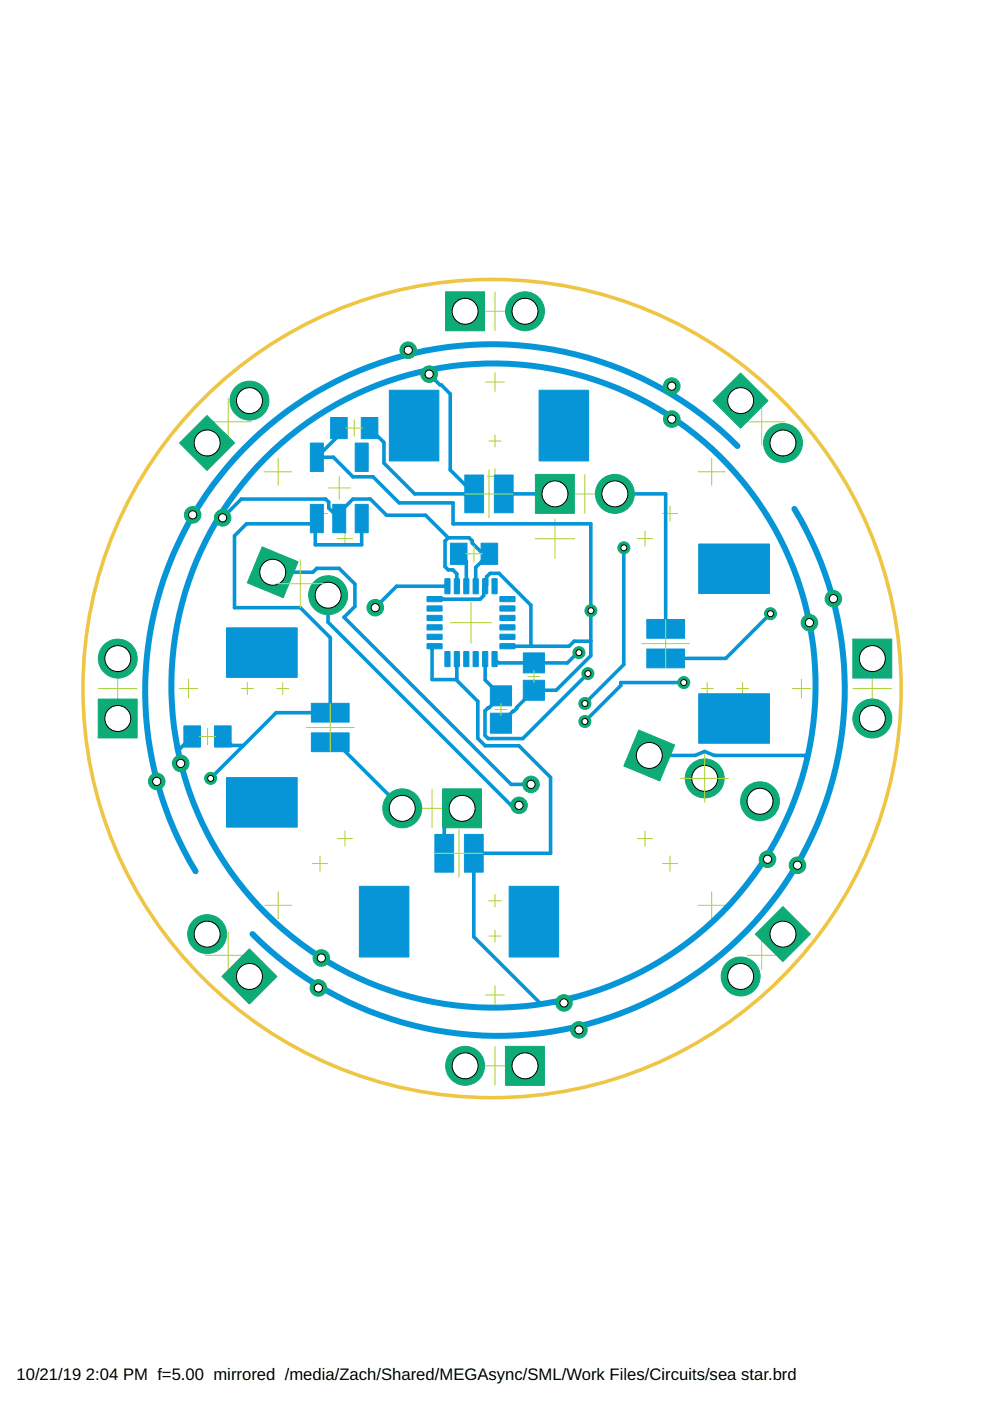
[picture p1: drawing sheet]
<svg xmlns="http://www.w3.org/2000/svg" width="210mm" height="297mm" viewBox="0 0 210 297" stroke-linecap="round" stroke-linejoin="round" font-family="sans-serif">
<defs><g id="words">
<g font-size="3.5">
<text x="3.5" y="292.5">10/21/19</text>
<text x="18.2" y="292.5">2:04 PM f=5.00 mirrored /media/Zach/Shared/MEGAsync/SML/Work Files/Circuits/sea star.brd</text>
</g>
</g></defs>
<g fill="none" stroke="#afd134" stroke-width=".21">
<path d="M100.9 66h8.1M104.9 61.9v8.2M104.9 79v4M43.5 89.4h9.8M48.4 84.5v9.9M59 97.2v5.7M103 81h3.9M103.7 93.5h2.5M104.9 92.2v2.6M104.9 99.4v3.2M150.9 97.2v5.7M156.6 89.4h9.8"/>
<path d="M161.5 84.5v9.9M56.1 100h5.8M66.2 108.9h3.2M67.8 107.3v3.2M71.5 114.2h3.2M73.1 112.6v3.2M103.3 101h3.3M113.5 114.2h8.3M117.6 110v8.4M119.9 104.7h8.2M124 100.6v8.2M135.1 114.2h3.3"/>
<path d="M136.8 112.6v3.2M140.4 108.9h3.3M142 107.3v3.2M148 100h5.8M20.9 146h8.1M25 141.9v8.2M38 146h3.9M40 144v4M51.2 146h2.5M52.5 144.7v2.6M58.7 146h2.5M59.9 144.7v2.6"/>
<path d="M148.7 146h2.5M149.9 144.7v2.6M156.2 146h2.5M157.4 144.7v2.6M168 146h3.9M169.9 144v4M180.8 146h8.2M184.9 141.9v8.2M71.5 177.8h3.2M73.1 176.2v3.2M87.5 171.4h8.2M91.6 167.3v8.2"/>
<path d="M135.1 177.8h3.3M136.8 176.2v3.2M48.4 197.6v9.9M56.1 191.9h5.8M59 189.1v5.7M66.2 183.1h3.2M67.8 181.5v3.2M103.6 191h2.7M103.7 198.5h2.5M104.9 189.6v2.7M104.9 197.2v2.5M140.4 183.1h3.3"/>
<path d="M142 181.5v3.2M148 191.9h5.8M150.9 189.1v5.7M161.5 199.5v6.1M43.5 202.5h9.8M103 211h3.9M104.9 209v4M158.4 202.5h6.2M100.9 226h8.1M104.9 221.9v8.2"/>
</g>
<g fill="#0696d7" stroke="#0696d7" stroke-width=".21">
<path d="M65.8 106.9h2.8v6h-2.8z"/>
<path d="M70.5 106.9h2.8v6h-2.8z"/>
<path d="M75.3 106.9h2.8v6h-2.8z"/>
<path d="M75.3 93.9h2.8v6h-2.8z"/>
<path d="M65.8 93.9h2.8v6h-2.8z"/>
<path d="M92.2 176.9h4v8h-4z"/>
<path d="M98.5 176.9h3.9v8h-3.9z"/>
<path d="M76.2 187.9h10.5v15h-10.5z"/>
<path d="M107.9 187.9h10.5v15h-10.5z"/>
<path d="M66 149.1h8v4h-8z"/>
<path d="M66 155.4h8v4h-8z"/>
<path d="M48 133.1h15v10.5h-15z"/>
<path d="M48 164.9h15v10.5h-15z"/>
<path d="M137.1 137.6h8v4h-8z"/>
<path d="M137.1 131.3h8v4h-8z"/>
<path d="M148.1 147.1h15v10.5h-15z"/>
<path d="M148.1 115.3h15v10.5h-15z"/>
<path d="M104.8 100.7h4v8h-4z"/>
<path d="M98.6 100.7h3.9v8h-3.9z"/>
<path d="M114.3 82.7h10.5v15h-10.5z"/>
<path d="M82.5 82.7h10.5v15h-10.5z"/>
<path d="M45.5 153.9h3.5v4.5h-3.5z"/>
<path d="M39 153.9h3.5v4.5h-3.5z"/>
<path d="M70.1 88.5h3.5v4.5h-3.5z"/>
<path d="M76.6 88.5h3.5v4.5h-3.5z"/>
<path d="M95.5 115.2h3.5v4.5h-3.5z"/>
<path d="M102 115.2h3.5v4.5h-3.5z"/>
<path d="M111 138.4h4.4v4.3h-4.4z"/>
<path d="M111 144.2h4.4v4.3h-4.4z"/>
<path d="M104 145.4h4.5v4.2h-4.5z"/>
<path d="M104 151.2h4.5v4.2h-4.5z"/>
</g>
<g fill="#0696d7" stroke="#0696d7" stroke-width=".21">
<path d="M106 136.5h3.1l.1 .1v.8l-.1 .2h-3l-.1-.2z" fill-rule="evenodd"/>
<path d="M106 134.5h3.1l.1 .1v.8l-.1 .2h-3l-.1-.2z" fill-rule="evenodd"/>
<path d="M106 132.5h3.1l.1 .1v.8l-.1 .2h-3l-.1-.2z" fill-rule="evenodd"/>
<path d="M106 130.5h3.1l.1 .1v.8l-.1 .2h-3l-.1-.2z" fill-rule="evenodd"/>
<path d="M106 128.5h3.1l.1 .1v.8l-.1 .2h-3l-.1-.2z" fill-rule="evenodd"/>
<path d="M106 126.5h3.1l.1 .1v.8l-.1 .2h-3l-.1-.2z" fill-rule="evenodd"/>
<path d="M104.3 122.7h1l.1 .1v3l-.1 .1h-.9l-.1-.1z" fill-rule="evenodd"/>
<path d="M102.4 122.7h.9l.1 .1v3l-.1 .1h-.8l-.2-.1z" fill-rule="evenodd"/>
<path d="M100.3 122.7h1l.1 .1v3l-.1 .1h-.9l-.1-.1z" fill-rule="evenodd"/>
<path d="M98.4 122.7h.9l.1 .1v3l-.1 .1h-.8l-.2-.1z" fill-rule="evenodd"/>
<path d="M96.3 122.7h1l.1 .1v3l-.1 .1h-.9l-.1-.1z" fill-rule="evenodd"/>
<path d="M94.4 122.7h.9l.1 .1v3l-.1 .1h-.8l-.2-.1z" fill-rule="evenodd"/>
<path d="M90.6 126.5h3l.1 .1v.8l-.1 .2h-2.9l-.2-.2z" fill-rule="evenodd"/>
<path d="M90.6 128.5h3l.1 .1v.8l-.1 .2h-2.9l-.2-.2z" fill-rule="evenodd"/>
<path d="M90.6 130.5h3l.1 .1v.8l-.1 .2h-2.9l-.2-.2z" fill-rule="evenodd"/>
<path d="M90.6 132.5h3l.1 .1v.8l-.1 .2h-2.9l-.2-.2z" fill-rule="evenodd"/>
<path d="M90.6 134.5h3l.1 .1v.8l-.1 .2h-2.9l-.2-.2z" fill-rule="evenodd"/>
<path d="M90.6 136.5h3l.1 .1v.8l-.1 .2h-2.9l-.2-.2z" fill-rule="evenodd"/>
<path d="M94.4 138.2l.9-.1 .1 .2v2.9l-.1 .2h-.8l-.2-.2z" fill-rule="evenodd"/>
<path d="M96.3 138.2l1-.1 .1 .2v2.9l-.1 .2h-.9l-.1-.2z" fill-rule="evenodd"/>
<path d="M98.4 138.2l.9-.1 .1 .2v2.9l-.1 .2h-.8l-.2-.2z" fill-rule="evenodd"/>
<path d="M100.3 138.2l1-.1 .1 .2v2.9l-.1 .2h-.9l-.1-.2z" fill-rule="evenodd"/>
<path d="M102.4 138.2l.9-.1 .1 .2v2.9l-.1 .2h-.8l-.2-.2z" fill-rule="evenodd"/>
<path d="M104.3 138.2l1-.1 .1 .2v2.9l-.1 .2h-.9l-.1-.2z" fill-rule="evenodd"/>
</g>
<g fill="none" stroke="#0696d7" stroke-width="1.3">
<path d="M156.4 94.6a73.5 73.5 0 0 0-97.5-5.9 73.5 73.5 0 0 0-17.4 96M168.4 107.9a73.5 73.5 0 0 1-17.4 96 73.5 73.5 0 0 1-97.5-5.9"/>
<circle cx="104.6" cy="145.4" r="68.3"/>
</g>
<g fill="none" stroke="#0696d7" stroke-width=".76">
<path d="M91 79.3l2.2 2.3h.3l2 1.9v16.1l5 5.1h-12.6l-6.5-6.5v-4.4l-3-3M71.9 90.8v1.5l-4.7 4.6h3.5l4.1 4.2h4.3l5.5 5.5h11.5v4.5h29.2v27.9l-7.4 7.3h-4.7l-3.6 3.6v.2l-3.4 3.2M66.8 111.1h-14.5l-2.6 2.5v15.2h14l6.3 6.4v15.9h-11.5l-13.9 13.9M67.2 109.9l-.4 .4v5.2h9.9v-5.6M71.2 109.2l-1.5-1.5v-1.2l-.7-.7h-17.8l-4 4M71.2 109.2l.7 .7M71.2 109.2h.2l3.4-3.4h3.7l3.5 3.4h8.2l4.8 4.8M95 114l-.6 .7v5.4l.6 .7h1l.9 .9v2.6M95 114h4.5l.6 .7v.5l3 2.9M97.3 117.4l1.6 1.6v5.3M103.1 118.1h.1M103.8 117.4l-2.9 2.9v4"/>
<path d="M106.8 104.7h10.8M130.3 104.7h10.8v28.6M132.2 116.1v24.8l-8.2 8.3M57.8 121.3h8.5l.9-.8h4.7l3.3 3.3v4.8l-2.3 2.3 35.5 35.4h4.2M69.6 126.2v5.7l38.8 38.9h1.6M92.1 137l-.5 .5v6.6h5.1M92.1 127h9.7l.8-.7v-1.7l.6-.6v-1.7l.7-.7h1.9l6.8 6.7v8.7M94.9 124.3h-10.8l-4.6 4.5M96.9 139.7v4.2l-.2 .2M102.9 139.7v4.5l3.3 3.3-3.4 3.2v5.2l.7 .7h7.3l13.8-13.8M122.7 138.4l-2.4 2.1h-14.6l-.8-.8M125.3 135.8l-.2 .2h-3.4l-1.1 1h-13"/>
<path d="M163.3 130.1l-9.4 9.5h-12.8M40.7 156.1l-2.5 2.6h-.5M47.2 156.1l1.9 2h2.5M70 157.4h1.2l14.1 14M96.7 144.1l4.6 4.6v7.8l1.6 1.6h7.1l6.7 6.7v16.1h-16.2v17.7l14 14h5M144.9 144.7h-13.3v.7l-7.6 7.6M98 171.4h-3.2l-.6 .6v8.9M137.6 160.2h9.8l2-.9 2 .9h19.2l.4 .4"/>
</g>
<path d="M20.8 148.2h8.3v8.3h-8.3z" fill="#0dab76" stroke="#0dab76" stroke-width=".21"/>
<circle cx="25" cy="152.3" r="2.75" fill="#fff" stroke="#000" stroke-width=".21"/>
<circle cx="25" cy="139.6" r="4.1" fill="#0dab76" stroke="#0dab76" stroke-width=".21"/>
<circle cx="25" cy="139.6" r="2.75" fill="#fff" stroke="#000" stroke-width=".21"/>
<path d="M135.4 154.8l7.6 3.1-3.1 7.7-7.6-3.2z" fill="#0dab76" stroke="#0dab76" stroke-width=".21"/>
<circle cx="137.7" cy="160.2" r="2.75" fill="#fff" stroke="#000" stroke-width=".21"/>
<circle cx="149.4" cy="165" r="4.1" fill="#0dab76" stroke="#0dab76" stroke-width=".21"/>
<circle cx="149.4" cy="165" r="2.75" fill="#fff" stroke="#000" stroke-width=".21"/>
<circle cx="161.1" cy="169.9" r="4.1" fill="#0dab76" stroke="#0dab76" stroke-width=".21"/>
<circle cx="161.1" cy="169.9" r="2.75" fill="#fff" stroke="#000" stroke-width=".21"/>
<path d="M38.1 93.9l5.8-5.8 5.8 5.8-5.8 5.9z" fill="#0dab76" stroke="#0dab76" stroke-width=".21"/>
<circle cx="43.9" cy="93.9" r="2.75" fill="#fff" stroke="#000" stroke-width=".21"/>
<circle cx="52.9" cy="84.9" r="4.1" fill="#0dab76" stroke="#0dab76" stroke-width=".21"/>
<circle cx="52.9" cy="84.9" r="2.75" fill="#fff" stroke="#000" stroke-width=".21"/>
<path d="M94.5 61.9h8.2v8.2h-8.2z" fill="#0dab76" stroke="#0dab76" stroke-width=".21"/>
<circle cx="98.6" cy="66" r="2.75" fill="#fff" stroke="#000" stroke-width=".21"/>
<circle cx="111.3" cy="66" r="4.1" fill="#0dab76" stroke="#0dab76" stroke-width=".21"/>
<circle cx="111.3" cy="66" r="2.75" fill="#fff" stroke="#000" stroke-width=".21"/>
<path d="M151.2 84.9l5.8-5.8 5.8 5.8-5.8 5.9z" fill="#0dab76" stroke="#0dab76" stroke-width=".21"/>
<circle cx="157" cy="84.9" r="2.75" fill="#fff" stroke="#000" stroke-width=".21"/>
<circle cx="166" cy="93.9" r="4.1" fill="#0dab76" stroke="#0dab76" stroke-width=".21"/>
<circle cx="166" cy="93.9" r="2.75" fill="#fff" stroke="#000" stroke-width=".21"/>
<path d="M180.8 135.5h8.3v8.3h-8.3z" fill="#0dab76" stroke="#0dab76" stroke-width=".21"/>
<circle cx="185" cy="139.6" r="2.75" fill="#fff" stroke="#000" stroke-width=".21"/>
<circle cx="185" cy="152.3" r="4.1" fill="#0dab76" stroke="#0dab76" stroke-width=".21"/>
<circle cx="185" cy="152.3" r="2.75" fill="#fff" stroke="#000" stroke-width=".21"/>
<path d="M160.1 198.1l5.9-5.9 5.8 5.9-5.8 5.8z" fill="#0dab76" stroke="#0dab76" stroke-width=".21"/>
<circle cx="166" cy="198.1" r="2.75" fill="#fff" stroke="#000" stroke-width=".21"/>
<circle cx="157" cy="207" r="4.1" fill="#0dab76" stroke="#0dab76" stroke-width=".21"/>
<circle cx="157" cy="207" r="2.75" fill="#fff" stroke="#000" stroke-width=".21"/>
<path d="M107.2 221.8h8.2v8.3h-8.2z" fill="#0dab76" stroke="#0dab76" stroke-width=".21"/>
<circle cx="111.3" cy="226" r="2.75" fill="#fff" stroke="#000" stroke-width=".21"/>
<circle cx="98.6" cy="226" r="4.1" fill="#0dab76" stroke="#0dab76" stroke-width=".21"/>
<circle cx="98.6" cy="226" r="2.75" fill="#fff" stroke="#000" stroke-width=".21"/>
<path d="M52.9 201.2l5.8 5.8-5.8 5.9-5.8-5.9z" fill="#0dab76" stroke="#0dab76" stroke-width=".21"/>
<circle cx="52.9" cy="207" r="2.75" fill="#fff" stroke="#000" stroke-width=".21"/>
<circle cx="43.9" cy="198.1" r="4.1" fill="#0dab76" stroke="#0dab76" stroke-width=".21"/>
<circle cx="43.9" cy="198.1" r="2.75" fill="#fff" stroke="#000" stroke-width=".21"/>
<path d="M55.6 116l7.6 3.1-3.2 7.6-7.6-3.1z" fill="#0dab76" stroke="#0dab76" stroke-width=".21"/>
<circle cx="57.8" cy="121.3" r="2.75" fill="#fff" stroke="#000" stroke-width=".21"/>
<circle cx="69.6" cy="126.2" r="4.1" fill="#0dab76" stroke="#0dab76" stroke-width=".21"/>
<circle cx="69.6" cy="126.2" r="2.75" fill="#fff" stroke="#000" stroke-width=".21"/>
<path d="M113.5 100.6h8.3v8.2h-8.3z" fill="#0dab76" stroke="#0dab76" stroke-width=".21"/>
<circle cx="117.7" cy="104.7" r="2.75" fill="#fff" stroke="#000" stroke-width=".21"/>
<circle cx="130.4" cy="104.7" r="4.1" fill="#0dab76" stroke="#0dab76" stroke-width=".21"/>
<circle cx="130.4" cy="104.7" r="2.75" fill="#fff" stroke="#000" stroke-width=".21"/>
<path d="M93.8 167.3h8.3v8.2h-8.3z" fill="#0dab76" stroke="#0dab76" stroke-width=".21"/>
<circle cx="98" cy="171.4" r="2.75" fill="#fff" stroke="#000" stroke-width=".21"/>
<circle cx="85.3" cy="171.4" r="4.1" fill="#0dab76" stroke="#0dab76" stroke-width=".21"/>
<circle cx="85.3" cy="171.4" r="2.75" fill="#fff" stroke="#000" stroke-width=".21"/>
<circle cx="142.4" cy="88.9" r="1.76" fill="#0dab76" stroke="#0dab76" stroke-width=".21"/>
<circle cx="142.4" cy="88.9" r=".87" fill="#fff" stroke="#000" stroke-width=".21"/>
<circle cx="91" cy="79.3" r="1.76" fill="#0dab76" stroke="#0dab76" stroke-width=".21"/>
<circle cx="91" cy="79.3" r=".87" fill="#fff" stroke="#000" stroke-width=".21"/>
<circle cx="47.2" cy="109.8" r="1.76" fill="#0dab76" stroke="#0dab76" stroke-width=".21"/>
<circle cx="47.2" cy="109.8" r=".87" fill="#fff" stroke="#000" stroke-width=".21"/>
<circle cx="38.3" cy="161.9" r="1.76" fill="#0dab76" stroke="#0dab76" stroke-width=".21"/>
<circle cx="38.3" cy="161.9" r=".87" fill="#fff" stroke="#000" stroke-width=".21"/>
<circle cx="68.1" cy="203.1" r="1.76" fill="#0dab76" stroke="#0dab76" stroke-width=".21"/>
<circle cx="68.1" cy="203.1" r=".87" fill="#fff" stroke="#000" stroke-width=".21"/>
<circle cx="119.6" cy="212.6" r="1.76" fill="#0dab76" stroke="#0dab76" stroke-width=".21"/>
<circle cx="119.6" cy="212.6" r=".87" fill="#fff" stroke="#000" stroke-width=".21"/>
<circle cx="162.7" cy="182.2" r="1.76" fill="#0dab76" stroke="#0dab76" stroke-width=".21"/>
<circle cx="162.7" cy="182.2" r=".87" fill="#fff" stroke="#000" stroke-width=".21"/>
<circle cx="171.6" cy="132" r="1.76" fill="#0dab76" stroke="#0dab76" stroke-width=".21"/>
<circle cx="171.6" cy="132" r=".87" fill="#fff" stroke="#000" stroke-width=".21"/>
<circle cx="124" cy="149.2" r="1.27" fill="#0dab76" stroke="#0dab76" stroke-width=".21"/>
<circle cx="124" cy="149.2" r=".64" fill="#fff" stroke="#000" stroke-width=".21"/>
<circle cx="132.3" cy="116.1" r="1.27" fill="#0dab76" stroke="#0dab76" stroke-width=".21"/>
<circle cx="132.3" cy="116.1" r=".64" fill="#fff" stroke="#000" stroke-width=".21"/>
<circle cx="145" cy="144.7" r="1.27" fill="#0dab76" stroke="#0dab76" stroke-width=".21"/>
<circle cx="145" cy="144.7" r=".64" fill="#fff" stroke="#000" stroke-width=".21"/>
<circle cx="124" cy="153" r="1.27" fill="#0dab76" stroke="#0dab76" stroke-width=".21"/>
<circle cx="124" cy="153" r=".64" fill="#fff" stroke="#000" stroke-width=".21"/>
<circle cx="142.4" cy="81.9" r="1.76" fill="#0dab76" stroke="#0dab76" stroke-width=".21"/>
<circle cx="142.4" cy="81.9" r=".87" fill="#fff" stroke="#000" stroke-width=".21"/>
<circle cx="86.6" cy="74.3" r="1.76" fill="#0dab76" stroke="#0dab76" stroke-width=".21"/>
<circle cx="86.6" cy="74.3" r=".87" fill="#fff" stroke="#000" stroke-width=".21"/>
<circle cx="40.9" cy="109.2" r="1.76" fill="#0dab76" stroke="#0dab76" stroke-width=".21"/>
<circle cx="40.9" cy="109.2" r=".87" fill="#fff" stroke="#000" stroke-width=".21"/>
<circle cx="33.2" cy="165.7" r="1.76" fill="#0dab76" stroke="#0dab76" stroke-width=".21"/>
<circle cx="33.2" cy="165.7" r=".87" fill="#fff" stroke="#000" stroke-width=".21"/>
<circle cx="44.7" cy="165" r="1.27" fill="#0dab76" stroke="#0dab76" stroke-width=".21"/>
<circle cx="44.7" cy="165" r=".64" fill="#fff" stroke="#000" stroke-width=".21"/>
<circle cx="125.3" cy="129.5" r="1.27" fill="#0dab76" stroke="#0dab76" stroke-width=".21"/>
<circle cx="125.3" cy="129.5" r=".64" fill="#fff" stroke="#000" stroke-width=".21"/>
<circle cx="110" cy="170.8" r="1.76" fill="#0dab76" stroke="#0dab76" stroke-width=".21"/>
<circle cx="110" cy="170.8" r=".87" fill="#fff" stroke="#000" stroke-width=".21"/>
<circle cx="112.6" cy="166.3" r="1.76" fill="#0dab76" stroke="#0dab76" stroke-width=".21"/>
<circle cx="112.6" cy="166.3" r=".87" fill="#fff" stroke="#000" stroke-width=".21"/>
<circle cx="176.7" cy="126.9" r="1.76" fill="#0dab76" stroke="#0dab76" stroke-width=".21"/>
<circle cx="176.7" cy="126.9" r=".87" fill="#fff" stroke="#000" stroke-width=".21"/>
<circle cx="169.1" cy="183.5" r="1.76" fill="#0dab76" stroke="#0dab76" stroke-width=".21"/>
<circle cx="169.1" cy="183.5" r=".87" fill="#fff" stroke="#000" stroke-width=".21"/>
<circle cx="122.7" cy="218.4" r="1.76" fill="#0dab76" stroke="#0dab76" stroke-width=".21"/>
<circle cx="122.7" cy="218.4" r=".87" fill="#fff" stroke="#000" stroke-width=".21"/>
<circle cx="67.5" cy="209.5" r="1.76" fill="#0dab76" stroke="#0dab76" stroke-width=".21"/>
<circle cx="67.5" cy="209.5" r=".87" fill="#fff" stroke="#000" stroke-width=".21"/>
<circle cx="163.4" cy="130.1" r="1.27" fill="#0dab76" stroke="#0dab76" stroke-width=".21"/>
<circle cx="163.4" cy="130.1" r=".64" fill="#fff" stroke="#000" stroke-width=".21"/>
<circle cx="122.7" cy="138.4" r="1.27" fill="#0dab76" stroke="#0dab76" stroke-width=".21"/>
<circle cx="122.7" cy="138.4" r=".64" fill="#fff" stroke="#000" stroke-width=".21"/>
<circle cx="124.7" cy="142.8" r="1.27" fill="#0dab76" stroke="#0dab76" stroke-width=".21"/>
<circle cx="124.7" cy="142.8" r=".64" fill="#fff" stroke="#000" stroke-width=".21"/>
<circle cx="79.6" cy="128.8" r="1.76" fill="#0dab76" stroke="#0dab76" stroke-width=".21"/>
<circle cx="79.6" cy="128.8" r=".87" fill="#fff" stroke="#000" stroke-width=".21"/>
<g fill="none" stroke="#afd134" stroke-width=".21">
<path d="M73.4 90.8h3.4M75.1 89v3.5M103.7 99.6v10.2M63.7 118.7v10.1M69.6 103.4h4.7M71.9 101.1v4.7M98.6 104.7h10.2M98.8 117.4h3.4M100.5 115.7v3.4M58.6 123.8h10.1M95.5 132h8.7M99.9 127.7v8.7"/>
<path d="M136.1 136.5h10.1M141.1 131.4v10.1M42.2 156.1h3.5M44 154.4v3.5M64.9 154.2h10.2M70 149.2v10.1M104.9 150.4h2.6M106.2 149.2v2.5M111.9 143.4h2.6M113.2 142.2v2.5M149.4 160v10.1M97.3 175.8v10.2"/>
<path d="M144.3 165h10.2M92.2 180.9h10.2"/>
</g>
<circle cx="104.3" cy="146" r="86.8" fill="none" stroke="#eec643" stroke-width=".76"/>
<use href="#words"/>
</svg>
